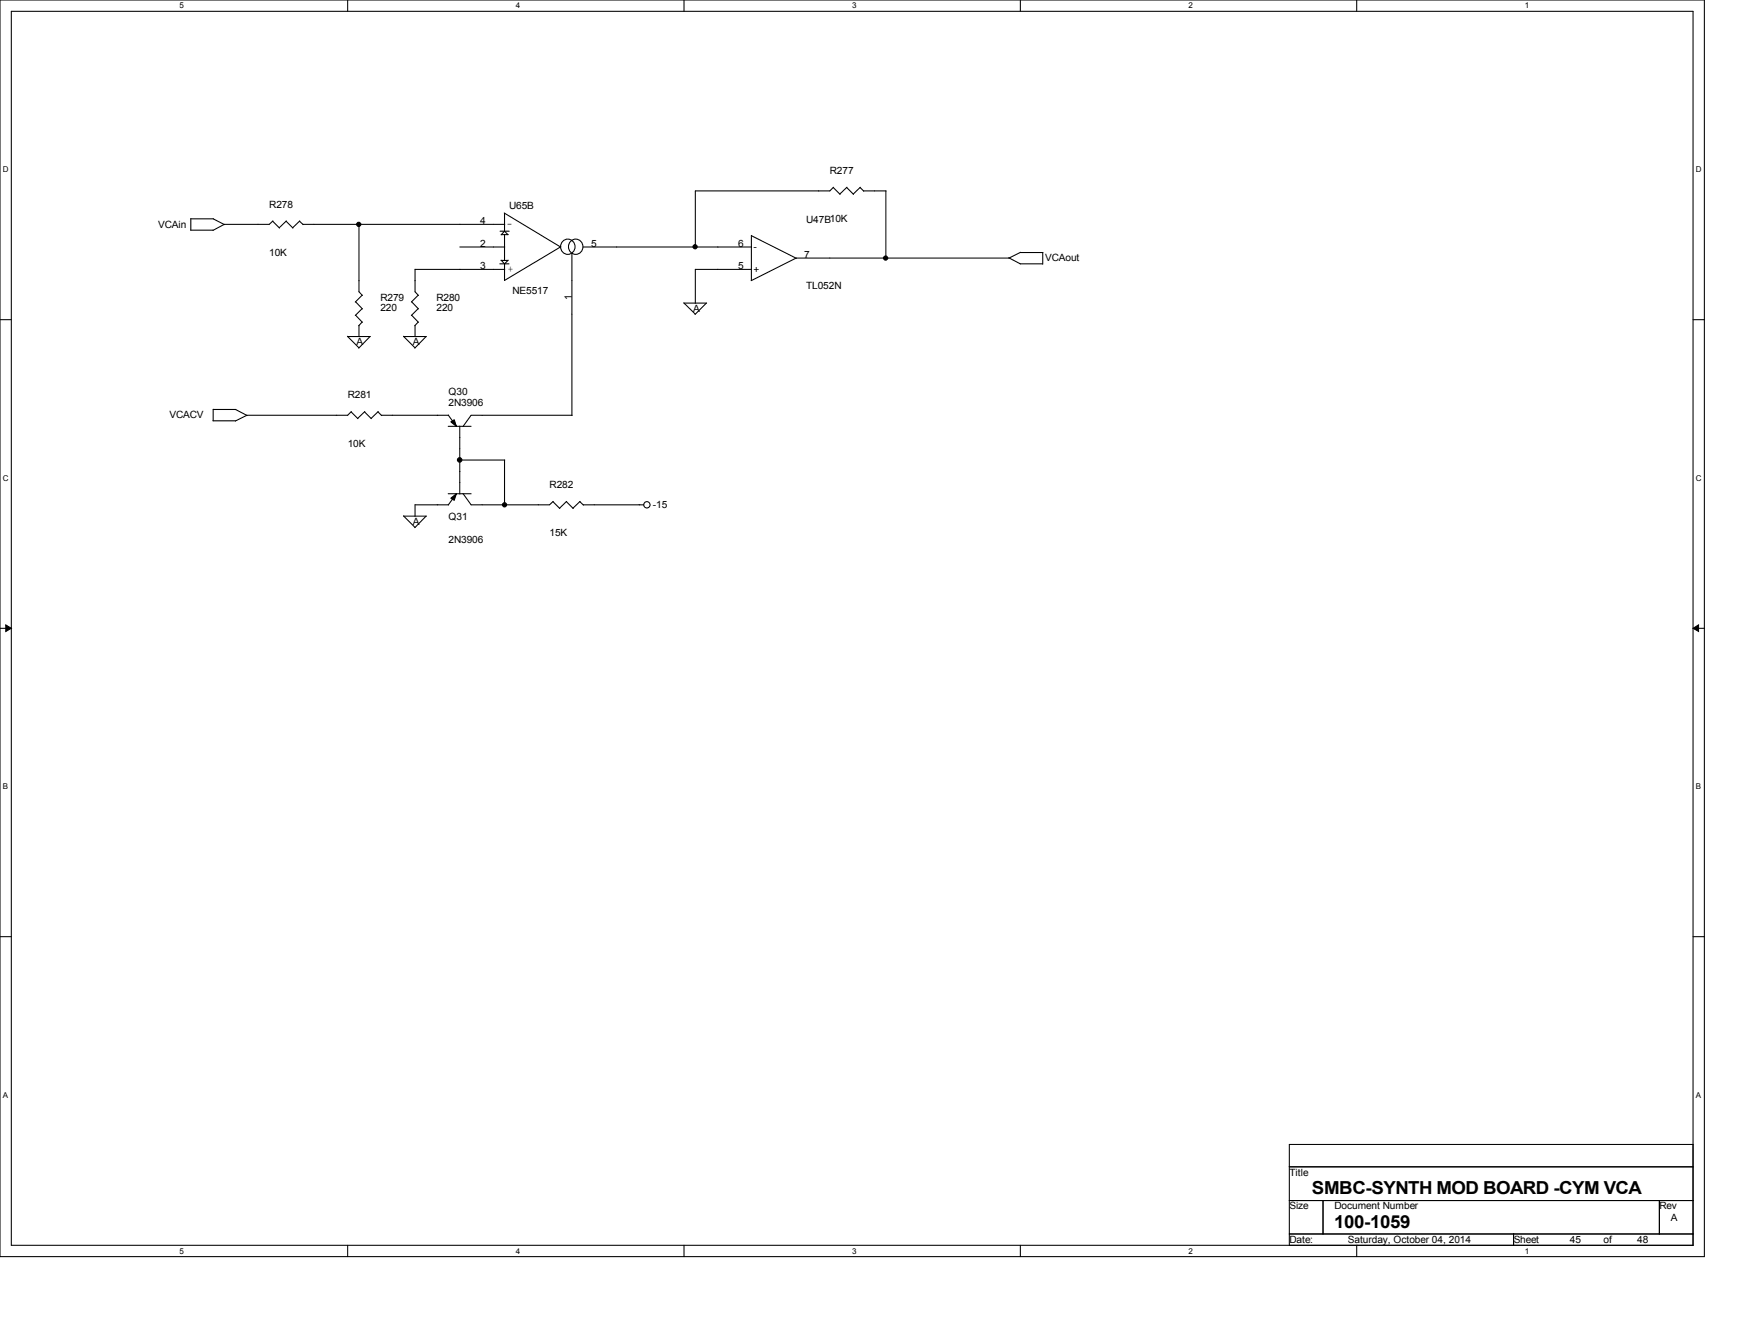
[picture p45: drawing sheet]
<svg xmlns="http://www.w3.org/2000/svg" width="279mm" height="216mm" viewBox="0 0 279 216" stroke-linecap="round" stroke-linejoin="round" font-family="sans-serif">
<defs><g id="words">
<g font-size="2.9">
<text x="211" y="192">SMBC-SYNTH MOD BOARD -CYM VCA</text>
<text x="214.6" y="197.4">100-1059</text>
</g>
<g font-size="1.6">
<text x="133.5" y="28">R277</text>
<text x="43.3" y="33.4">R278</text>
<text x="81.9" y="33.6">U65B</text>
<text x="129.7" y="35.9">U47B10K</text>
<text x="25.4" y="36.6">VCAin</text>
<text x="43.3" y="41.1">10K</text>
<text x="77.2" y="36">4</text>
<text x="77.2" y="39.7">2</text>
<text x="81.5" y="36.4">-</text>
<text x="95.1" y="39.7">5</text>
<text x="118.7" y="39.7">6</text>
<text x="121.2" y="40.2">-</text>
<text x="129.3" y="41.4">7</text>
<text x="77.2" y="43.3">3</text>
<text x="81.7" y="43.7">+</text>
<text x="82.4" y="47.2">NE5517</text>
<text x="118.7" y="43.3">5</text>
<text x="121.2" y="43.9">+</text>
<text x="129.7" y="46.5">TL052N</text>
<text x="168.1" y="42">VCAout</text>
<text x="61.2" y="48.3">R279</text>
<text x="61.2" y="50">220</text>
<text x="70.2" y="48.3">R280</text>
<text x="70.2" y="50">220</text>
<text x="92" y="48.2" transform="rotate(-90 92 48.2)">1</text>
<text x="111.5" y="50.2">A</text>
<text x="57.4" y="55.5">A</text>
<text x="66.4" y="55.5">A</text>
<text x="55.9" y="64">R281</text>
<text x="72.1" y="63.5">Q30</text>
<text x="72.1" y="65.3">2N3906</text>
<text x="27.3" y="67.3">VCACV</text>
<text x="55.9" y="71.8">10K</text>
<text x="72.1" y="83.5">Q31</text>
<text x="88.4" y="78.4">R282</text>
<text x="105" y="81.7">-15</text>
<text x="66.4" y="84.4">A</text>
<text x="72.1" y="87.3">2N3906</text>
<text x="88.4" y="86.2">15K</text>
<text x="207.4" y="189">Title</text>
<text x="207.4" y="194.4">Size</text>
<text x="214.6" y="194.4">Document Number</text>
<text x="266.9" y="194.4">Rev</text>
<text x="268.8" y="196.2">A</text>
<text x="207.4" y="199.8">Date:</text>
<text x="216.8" y="199.8">Saturday, October 04, 2014</text>
<text x="243.5" y="199.8">Sheet</text>
<text x="252.5" y="199.8">45</text>
<text x="257.9" y="199.8">of</text>
<text x="263.3" y="199.8">48</text>
</g>
<g font-size="1.3">
<text x="28.9" y="1.4">5</text>
<text x="83" y="1.4">4</text>
<text x="137.1" y="1.4">3</text>
<text x="191.2" y="1.4">2</text>
<text x="245.3" y="1.4">1</text>
<text x=".5" y="27.7">D</text>
<text x="272.8" y="27.7">D</text>
<text x=".5" y="77.3">C</text>
<text x="272.8" y="77.3">C</text>
<text x=".5" y="126.9">B</text>
<text x="272.8" y="126.9">B</text>
<text x=".5" y="176.5">A</text>
<text x="272.8" y="176.5">A</text>
<text x="28.9" y="201.5">5</text>
<text x="83" y="201.5">4</text>
<text x="137.1" y="201.5">3</text>
<text x="191.2" y="201.5">2</text>
<text x="245.3" y="201.5">1</text>
</g>
</g></defs>
<path d="M0 0h274.2v202h-274.2zM1.8 1.8h270.5v198.4h-270.5z" fill="none" stroke="#000" stroke-width=".17"/>
<g fill="#fff">
<path d="M28.9 .2h.6v1.4h-.6z"/>
<path d="M28.9 200.4h.6v1.4h-.6z"/>
</g>
<path d="M55.9 0v1.8M55.9 200.2v1.8" fill="none" stroke="#000" stroke-width=".17"/>
<g fill="#fff">
<path d="M83 .2h.7v1.4h-.7z"/>
<path d="M83 200.4h.7v1.4h-.7z"/>
</g>
<path d="M110 0v1.8M110 200.2v1.8" fill="none" stroke="#000" stroke-width=".17"/>
<g fill="#fff">
<path d="M137.1 .2h.7v1.4h-.7z"/>
<path d="M137.1 200.4h.7v1.4h-.7z"/>
</g>
<path d="M164.1 0v1.8M164.1 200.2v1.8" fill="none" stroke="#000" stroke-width=".17"/>
<g fill="#fff">
<path d="M191.2 .2h.7v1.4h-.7z"/>
<path d="M191.2 200.4h.7v1.4h-.7z"/>
</g>
<path d="M218.2 0v1.8M218.2 200.2v1.8" fill="none" stroke="#000" stroke-width=".17"/>
<g fill="#fff">
<path d="M245.3 .2h.7v1.4h-.7z"/>
<path d="M245.3 200.4h.7v1.4h-.7z"/>
<path d="M.5 26.6h.9v1.4h-.9z"/>
<path d="M272.8 26.6h.9v1.4h-.9z"/>
<path d="M.5 76.2h.9v1.4h-.9z"/>
<path d="M272.8 76.2h.9v1.4h-.9z"/>
</g>
<path d="M0 51.4h1.8M272.3 51.4h1.9" fill="none" stroke="#000" stroke-width=".17"/>
<g fill="#fff">
<path d="M.5 125.8h.8v1.4h-.8z"/>
<path d="M272.8 125.8h.8v1.4h-.8z"/>
</g>
<path d="M0 101h1.8M272.3 101h1.9" fill="none" stroke="#000" stroke-width=".17"/>
<path d="M.9 100.5l.9 .5-.9 .5zM272.3 101l.9-.5v1z" fill="#000" stroke="#000" stroke-width=".16"/>
<g fill="#fff">
<path d="M.5 175.3h.8v1.4h-.8z"/>
<path d="M272.8 175.3h.8v1.4h-.8z"/>
</g>
<g fill="none" stroke="#000" stroke-width=".17">
<path d="M30.6 37h3.7M30.7 35.2h3.6M30.7 35.1v1.9M34.3 35.2l1.8 .9M43.9 35.6l1.1 1.1M43.9 35.5l-.6 .6h-7.2l-1.9 .9M46 35.6l1.1 1.1M46.1 35.5l-1.2 1.1M48.2 35.6l.6 .5M48.2 35.5l-1.1 1.1M48.7 36.1h32.5M57.7 36.1v10.8l.6 .6"/>
<path d="M74 39.7h7.2M80.4 37.2h1.5M80.6 37.7h1.1M81.1 34.2l9.1 5.5M81.1 37.1l.6 .6M81.2 34.3v2.9M81.2 37.7v4.2M81.2 37.2l-.6 .6M90.2 39.7l-9 5.4v-2.7M93.8 39.7h27.1M120.9 37.8v7.3M120.9 37.9l7.2 3.6"/>
<path d="M134 30.1l1.1 1.1M134.1 30.1l-.6 .6h-21.7v9.1M136.2 30.1l1.1 1.1M136.2 30.1l-1.1 1.1M138.3 30.1l.6 .6M138.4 30.1l-1.2 1.1M138.9 30.7h3.6M142.5 30.7v10.8M55.9 54.1l1.8 1.8M55.9 54.1h3.7M57.2 48.5l1.1 1.2M57.2 50.7l1.1 1.1"/>
<path d="M57.7 52.3v1.8M58.3 47.5l-1.2 1.1M58.3 49.6l-1.2 1.1M58.3 51.8l-.6 .6M59.5 54.1l-1.8 1.9M64.9 54.1l1.9 1.8M64.9 54.1h3.7M66.2 48.5l1.1 1.2M66.2 50.7l1.1 1.1M66.8 52.3v1.8M67.3 47.5l-1.1 1.1M67.3 49.6l-1.1 1.1"/>
<path d="M67.3 51.8l-.6 .6M68.5 54.1l-1.8 1.9M80.4 42.4h1.5M80.6 41.8l.6 .6 .5-.6M80.6 41.9h1.1M81.2 43.3h-14.4v3.6l.5 .6M92 40.7v26.1M110 48.7l1.8 1.8M110 48.7h3.7M113.6 48.7l-1.8 1.8M120.9 43.3h-9.1v5.5M162.3 41.4l1.8 1"/>
<path d="M162.3 41.5h-34.2l-7.3 3.6M164.1 42.4h3.6M164.1 40.6h3.7M164.2 40.6l-1.9 .9M167.7 40.6v1.9M34.2 67.6h3.7M34.3 65.8h3.6M34.3 65.8v1.8M37.9 65.8l1.9 1M56.5 66.2l1.1 1.1M56.5 66.2l-.6 .6h-16.2l-1.9 .9M58.6 66.2l1.1 1.1"/>
<path d="M58.7 66.2l-1.2 1.1M60.8 66.2l.6 .6M60.8 66.2l-1.1 1.1M61.3 66.8h10.8M72.1 68.5h3.7M72.1 66.7l1.3 1.8M72.1 79.4h3.7M73.4 79.4l-1.3 1.8M74 68.5v10.9M74 74h7.2M74.5 79.3l1.3 1.9h12.6l.6-.6M81.2 74v7.2"/>
<path d="M92 66.8h-16.2l-1.3 1.8M64.9 82.9l1.9 1.9M64.9 83h3.7M68.5 83l-1.8 1.8M72.1 81.2h-5.3v1.8M88.9 80.6l1.1 1.1M91.1 80.6l1.1 1.1M91.1 80.6l-1.1 1.1M93.3 80.6l.6 .6M93.3 80.6l-1.1 1.1M93.8 81.2h9.7M0 150.6h1.8"/>
<path d="M272.3 150.6h1.9M207.4 184h64.9v16.2h-64.9zM207.4 187.6h64.9M207.4 193h64.9M207.4 198.4h64.9M212.8 193v5.4M243.5 198.4v1.8M266.9 193v5.4"/>
<circle cx="91.3" cy="39.7" r="1.2"/>
<circle cx="92.6" cy="39.7" r="1.2"/>
<circle cx="104.1" cy="81.2" r=".51"/>
</g>
<g fill="#000" stroke="#000" stroke-width=".17">
<path d="M72.5 67.8l.6-.3 .3 1zM72.5 80.1l.9-.7-.3 1z"/>
<circle cx="57.7" cy="36.1" r=".34"/>
<circle cx="111.8" cy="39.7" r=".34"/>
<circle cx="142.5" cy="41.5" r=".34"/>
<circle cx="73.9" cy="73.9" r=".36"/>
<circle cx="81.2" cy="81.2" r=".34"/>
</g>
<use href="#words"/>
</svg>
